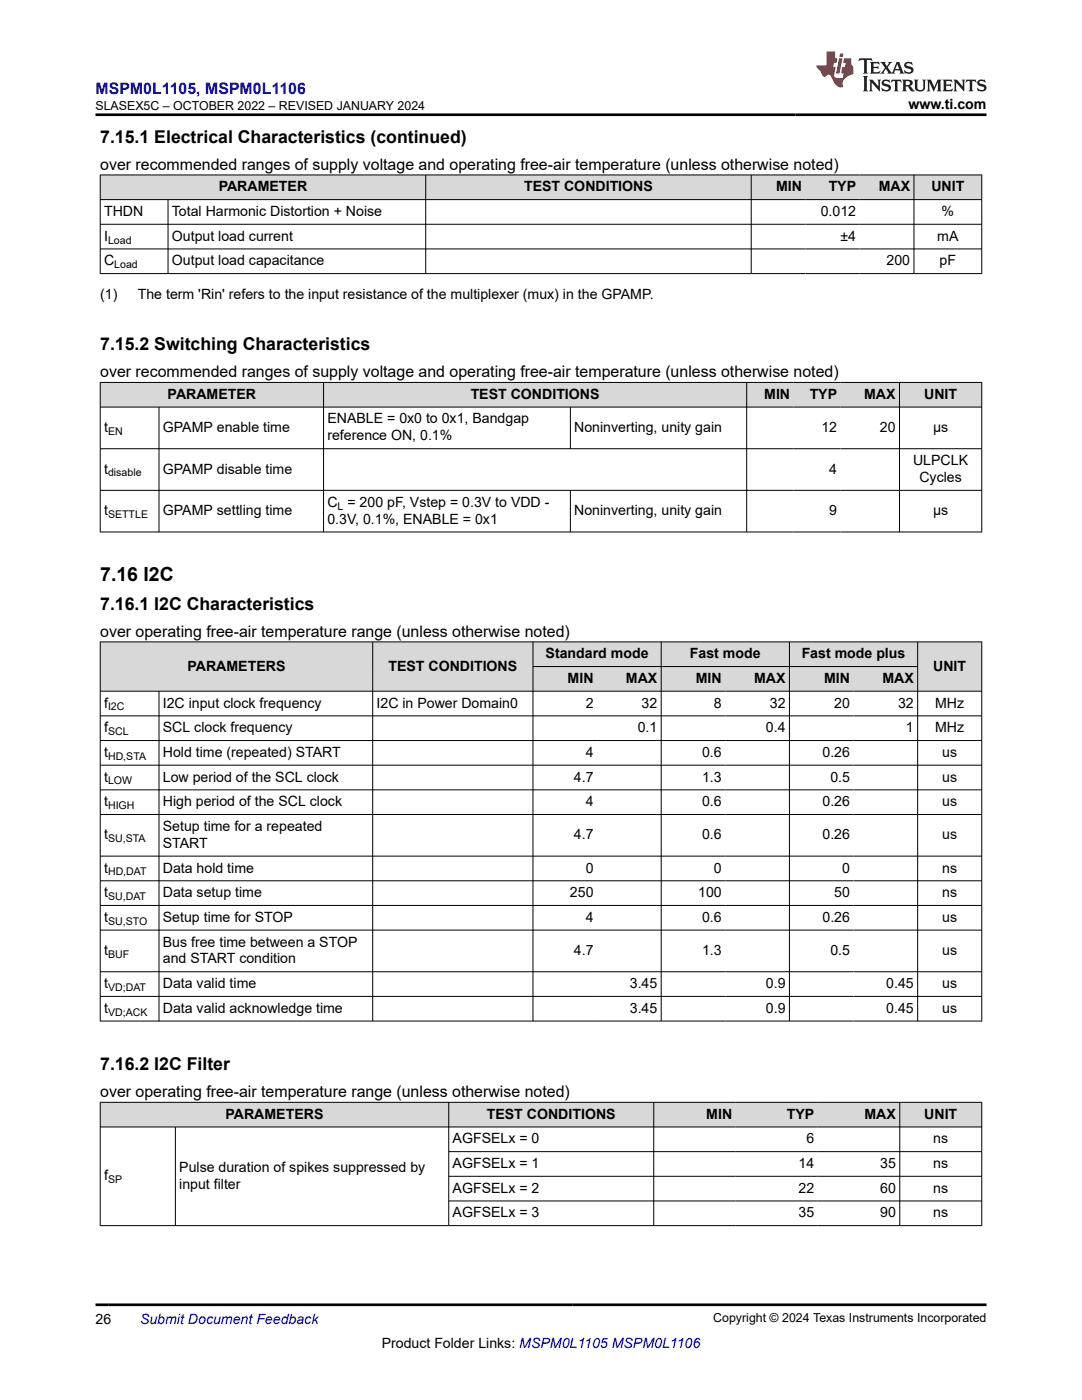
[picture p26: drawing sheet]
<svg xmlns="http://www.w3.org/2000/svg" width="216mm" height="279mm" viewBox="0 0 216 279" stroke-linecap="round" stroke-linejoin="round" font-family="sans-serif">
<defs><g id="words">
<text font-size="3.9" x="20" y="116">7.16 I2C</text>
<g font-size="3.5">
<text x="20" y="28.5">7.15.1 Electrical Characteristics (continued)</text>
<text x="20" y="69.9">7.15.2 Switching Characteristics</text>
<text x="20" y="121.7">7.16.1 I2C Characteristics</text>
<text x="20" y="213.6">7.16.2 I2C Filter</text>
</g>
<text font-size="3.2" fill="#00f" x="19" y="18.7">MSPM0L1105, MSPM0L1106</text>
<g font-size="3.2">
<text x="20" y="33.9">over recommended ranges of supply voltage and operating free-air temperature (unless otherwise noted)</text>
<text x="20" y="75.3">over recommended ranges of supply voltage and operating free-air temperature (unless otherwise noted)</text>
<text x="20" y="127.1">over operating free-air temperature range (unless otherwise noted)</text>
<text x="20" y="218.9">over operating free-air temperature range (unless otherwise noted)</text>
</g>
<g font-size="2.8">
<text x="181.3" y="21.8">www.ti.com</text>
<text x="43.6" y="38.2">PARAMETER</text>
<text x="104.6" y="38.2">TEST CONDITIONS</text>
<text x="154.8" y="38.2">MIN</text>
<text x="165.4" y="38.2">TYP</text>
<text x="175.3" y="38.2">MAX</text>
<text x="185.8" y="38.2">UNIT</text>
<text x="20.8" y="43.1">THDN</text>
<text x="34.3" y="43.1">Total Harmonic Distortion + Noise</text>
<text x="163.8" y="43.1">0.012</text>
<text x="187.9" y="43.1">%</text>
<text x="20.8" y="48">I</text>
<text x="20.8" y="53">C</text>
<text x="34.3" y="48">Output load current</text>
<text x="34.3" y="53">Output load capacitance</text>
<text x="167.7" y="48">±4</text>
<text x="176.9" y="53">200</text>
<text x="187" y="48">mA</text>
<text x="187.5" y="53">pF</text>
<text x="20" y="59.8">(1)</text>
<text x="27.5" y="59.8">The term 'Rin' refers to the input resistance of the multiplexer (mux) in the GPAMP.</text>
<text x="33.4" y="79.6">PARAMETER</text>
<text x="93.9" y="79.6">TEST CONDITIONS</text>
<text x="152.5" y="79.6">MIN</text>
<text x="161.6" y="79.6">TYP</text>
<text x="172.4" y="79.6">MAX</text>
<text x="184.4" y="79.6">UNIT</text>
<text x="20.8" y="86.2">t</text>
<text x="32.5" y="86.2">GPAMP enable time</text>
<text x="65.3" y="84.5">ENABLE = 0x0 to 0x1, Bandgap</text>
<text x="65.3" y="87.9">reference ON, 0.1%</text>
<text x="114.6" y="86.2">Noninverting, unity gain</text>
<text x="163.9" y="86.2">12</text>
<text x="175.6" y="86.2">20</text>
<text x="186.2" y="86.2">µs</text>
<text x="20.8" y="94.5">t</text>
<text x="32.5" y="94.5">GPAMP disable time</text>
<text x="165.5" y="94.5">4</text>
<text x="182.2" y="92.8">ULPCLK</text>
<text x="65.3" y="101.1">C = 200 pF, Vstep = 0.3V to VDD -</text>
<text x="183.5" y="96.2">Cycles</text>
<text x="20.8" y="102.8">t</text>
<text x="32.5" y="102.8">GPAMP settling time</text>
<text x="65.3" y="104.5">0.3V, 0.1%, ENABLE = 0x1</text>
<text x="114.6" y="102.8">Noninverting, unity gain</text>
<text x="165.5" y="102.8">9</text>
<text x="186.2" y="102.8">µs</text>
<text x="108.9" y="131.4">Standard mode</text>
<text x="137.7" y="131.4">Fast mode</text>
<text x="160" y="131.4">Fast mode plus</text>
<text x="37.4" y="133.8">PARAMETERS</text>
<text x="77.5" y="133.8">TEST CONDITIONS</text>
<text x="113.3" y="136.3">MIN</text>
<text x="124.9" y="136.3">MAX</text>
<text x="138.9" y="136.3">MIN</text>
<text x="150.5" y="136.3">MAX</text>
<text x="164.4" y="136.3">MIN</text>
<text x="176.1" y="136.3">MAX</text>
<text x="186.2" y="133.8">UNIT</text>
<text x="20.8" y="141.2">f</text>
<text x="32.5" y="141.2">I2C input clock frequency</text>
<text x="75.1" y="141.2">I2C in Power Domain0</text>
<text x="116.9" y="141.2">2</text>
<text x="128" y="141.2">32</text>
<text x="142.5" y="141.2">8</text>
<text x="153.6" y="141.2">32</text>
<text x="166.5" y="141.2">20</text>
<text x="179.2" y="141.2">32</text>
<text x="186.6" y="141.2">MHz</text>
<text x="20.8" y="146.1">f</text>
<text x="32.5" y="146.1">SCL clock frequency</text>
<text x="127.2" y="146.1">0.1</text>
<text x="152.8" y="146.1">0.4</text>
<text x="180.8" y="146.1">1</text>
<text x="186.6" y="146.1">MHz</text>
<text x="20.8" y="151.1">t</text>
<text x="20.8" y="156">t</text>
<text x="32.5" y="151.1">Hold time (repeated) START</text>
<text x="32.5" y="156">Low period of the SCL clock</text>
<text x="114.5" y="156">4.7</text>
<text x="116.9" y="151.1">4</text>
<text x="140.1" y="151.1">0.6</text>
<text x="140.1" y="156">1.3</text>
<text x="164.1" y="151.1">0.26</text>
<text x="165.7" y="156">0.5</text>
<text x="188" y="151.1">us</text>
<text x="188" y="156">us</text>
<text x="20.8" y="160.9">t</text>
<text x="32.5" y="160.9">High period of the SCL clock</text>
<text x="116.9" y="160.9">4</text>
<text x="140.1" y="160.9">0.6</text>
<text x="164.1" y="160.9">0.26</text>
<text x="188" y="160.9">us</text>
<text x="20.8" y="167.5">t</text>
<text x="32.5" y="165.8">Setup time for a repeated</text>
<text x="114.5" y="167.5">4.7</text>
<text x="140.1" y="167.5">0.6</text>
<text x="164.1" y="167.5">0.26</text>
<text x="188" y="167.5">us</text>
<text x="32.5" y="169.2">START</text>
<text x="20.8" y="174.1">t</text>
<text x="20.8" y="179.1">t</text>
<text x="32.5" y="174.1">Data hold time</text>
<text x="32.5" y="179.1">Data setup time</text>
<text x="113.7" y="179.1">250</text>
<text x="116.9" y="174.1">0</text>
<text x="139.3" y="179.1">100</text>
<text x="142.5" y="174.1">0</text>
<text x="166.5" y="179.1">50</text>
<text x="168" y="174.1">0</text>
<text x="188" y="174.1">ns</text>
<text x="188" y="179.1">ns</text>
<text x="20.8" y="184">t</text>
<text x="32.5" y="184">Setup time for STOP</text>
<text x="116.9" y="184">4</text>
<text x="140.1" y="184">0.6</text>
<text x="164.1" y="184">0.26</text>
<text x="188" y="184">us</text>
<text x="20.8" y="190.6">t</text>
<text x="32.5" y="188.9">Bus free time between a STOP</text>
<text x="114.5" y="190.6">4.7</text>
<text x="140.1" y="190.6">1.3</text>
<text x="165.7" y="190.6">0.5</text>
<text x="188" y="190.6">us</text>
<text x="20.8" y="197.2">t</text>
<text x="32.5" y="192.3">and START condition</text>
<text x="32.5" y="197.2">Data valid time</text>
<text x="125.7" y="197.2">3.45</text>
<text x="152.8" y="197.2">0.9</text>
<text x="176.8" y="197.2">0.45</text>
<text x="188" y="197.2">us</text>
<text x="20.8" y="202.1">t</text>
<text x="32.5" y="202.1">Data valid acknowledge time</text>
<text x="125.7" y="202.1">3.45</text>
<text x="152.8" y="202.1">0.9</text>
<text x="176.8" y="202.1">0.45</text>
<text x="188" y="202.1">us</text>
<text x="45" y="223.3">PARAMETERS</text>
<text x="97.1" y="223.3">TEST CONDITIONS</text>
<text x="140.9" y="223.3">MIN</text>
<text x="157" y="223.3">TYP</text>
<text x="172.5" y="223.3">MAX</text>
<text x="184.4" y="223.3">UNIT</text>
<text x="35.8" y="233.9">Pulse duration of spikes suppressed by</text>
<text x="90.3" y="228.2">AGFSELx = 0</text>
<text x="90.3" y="233.1">AGFSELx = 1</text>
<text x="159.3" y="233.1">14</text>
<text x="160.9" y="228.2">6</text>
<text x="175.6" y="233.1">35</text>
<text x="186.2" y="228.2">ns</text>
<text x="186.2" y="233.1">ns</text>
<text x="20.8" y="235.6">f</text>
<text x="35.8" y="237.3">input filter</text>
<text x="90.3" y="238">AGFSELx = 2</text>
<text x="159.3" y="238">22</text>
<text x="175.6" y="238">60</text>
<text x="186.2" y="238">ns</text>
<text x="90.3" y="243">AGFSELx = 3</text>
<text x="159.3" y="243">35</text>
<text x="175.6" y="243">90</text>
<text x="186.2" y="243">ns</text>
<text x="19" y="264.2">26</text>
<text x="76.2" y="269">Product Folder Links: MSPM0L1105 MSPM0L1106</text>
</g>
<text font-size="2.8" fill="#00f" x="27.9" y="264.2">Submit Document Feedback</text>
<g font-size="2.5">
<text x="19.1" y="21.9">SLASEX5C – OCTOBER 2022 – REVISED JANUARY 2024</text>
<text x="142.3" y="263.9">Copyright © 2024 Texas Instruments Incorporated</text>
</g>
<g font-size="2.1">
<text x="21.6" y="48.6">Load</text>
<text x="22.8" y="53.5">Load</text>
<text x="21.6" y="86.8">EN</text>
<text x="21.6" y="95.1">disable</text>
<text x="67.4" y="101.7">L</text>
<text x="21.6" y="103.4">SETTLE</text>
<text x="21.6" y="141.8">I2C</text>
<text x="21.6" y="146.7">SCL</text>
<text x="21.6" y="151.6">HD,STA</text>
<text x="21.6" y="156.5">LOW</text>
<text x="21.6" y="161.5">HIGH</text>
<text x="21.6" y="168.1">SU,STA</text>
<text x="21.6" y="174.7">HD,DAT</text>
<text x="21.6" y="179.6">SU,DAT</text>
<text x="21.6" y="184.5">SU,STO</text>
<text x="21.6" y="191.2">BUF</text>
<text x="21.6" y="197.8">VD;DAT</text>
<text x="21.6" y="202.7">VD;ACK</text>
<text x="21.6" y="236.1">SP</text>
</g>
</g></defs>
<g fill="#d8d8d8">
<path d="M20 34.9h175.9v4.9h-175.9z" fill-rule="evenodd"/>
<path d="M20.1 35h64.8v4.8h-64.8z" fill-rule="evenodd"/>
<path d="M85 35h64.8v4.8h-64.8z" fill-rule="evenodd"/>
<path d="M150 35h10.7v4.8h-10.7z" fill-rule="evenodd"/>
<path d="M160.7 35h10.8v4.8h-10.8z" fill-rule="evenodd"/>
<path d="M171.5 35h10.8v4.8h-10.8z" fill-rule="evenodd"/>
<path d="M182.4 35h13.4v4.8h-13.4z" fill-rule="evenodd"/>
</g>
<path d="M19.9 34.9h176.1M19.9 39.8h176.1M20 34.9v19.8M33.5 39.8v14.9M84.9 34.9v19.8M149.9 34.9v19.8M182.4 34.9v19.8M195.9 34.9v19.8M19.9 44.8h176.1M19.9 49.7h176.1M19.9 54.6h176.1" fill="none" stroke="#000" stroke-width=".2"/>
<g fill="#d8d8d8">
<path d="M20 76.3h175.9v4.9h-175.9z" fill-rule="evenodd"/>
<path d="M20.1 76.4h44.4v4.8h-44.4z" fill-rule="evenodd"/>
<path d="M64.6 76.4h84.3v4.8h-84.3z" fill-rule="evenodd"/>
<path d="M149.1 76.4h9.3v4.8h-9.3z" fill-rule="evenodd"/>
<path d="M158.4 76.4h9.4v4.8h-9.4z" fill-rule="evenodd"/>
<path d="M167.8 76.4h11.6v4.8h-11.6z" fill-rule="evenodd"/>
<path d="M179.5 76.4h16.3v4.8h-16.3z" fill-rule="evenodd"/>
</g>
<g fill="none" stroke="#000" stroke-width=".2">
<path d="M19.9 76.3h176.1M20 76.3v29.9M64.6 76.3v29.9M149 76.3v29.9M179.5 76.3v29.9M195.9 76.3v29.9M19.9 81.2h176.1M19.9 89.6h176.1M19.9 97.9h176.1M31.7 81.2v25M113.8 81.2v8.4M113.8 97.9v8.3"/>
<path d="M19.9 106.2h176.1"/>
</g>
<g fill="#d8d8d8">
<path d="M20 128.1h175.9v4.9h-175.9z" fill-rule="evenodd"/>
<path d="M20.1 128.2h54.2v9.7h-54.2z" fill-rule="evenodd"/>
<path d="M74.4 128.2h31.9v9.7h-31.9z" fill-rule="evenodd"/>
<path d="M106.4 128.2h25.5v4.8h-25.5z" fill-rule="evenodd"/>
<path d="M132 128.2h25.5v4.8h-25.5z" fill-rule="evenodd"/>
<path d="M157.6 128.2h25.4v4.8h-25.4z" fill-rule="evenodd"/>
<path d="M183.2 128.2h12.6v9.7h-12.6z" fill-rule="evenodd"/>
<path d="M106.4 133.1h12.7v4.8h-12.7z" fill-rule="evenodd"/>
<path d="M119.1 133.1h12.8v4.8h-12.8z" fill-rule="evenodd"/>
<path d="M132 133.1h12.7v4.8h-12.7z" fill-rule="evenodd"/>
<path d="M144.7 133.1h12.8v4.8h-12.8z" fill-rule="evenodd"/>
<path d="M157.6 133.1h12.7v4.8h-12.7z" fill-rule="evenodd"/>
<path d="M170.3 133.1h12.7v4.8h-12.7z" fill-rule="evenodd"/>
</g>
<g fill="none" stroke="#000" stroke-width=".2">
<path d="M19.9 128.1h176.1M19.9 137.9h176.1M20 128v75.8M31.7 137.9v65.9M74.4 128v75.8M106.4 128v75.8M106.4 133h76.8M131.9 128v75.8M157.5 128v75.8M183.1 128v75.8M195.9 128v75.8M19.9 142.9h176.1"/>
<path d="M19.9 147.8h176.1M19.9 152.7h176.1M19.9 157.6h176.1M19.9 162.6h176.1M19.9 170.9h176.1M19.9 175.8h176.1M19.9 180.7h176.1M19.9 185.6h176.1M19.9 193.9h176.1M19.9 198.9h176.1M19.9 203.8h176.1"/>
</g>
<g fill="#d8d8d8">
<path d="M20 220h175.9v4.9h-175.9z" fill-rule="evenodd"/>
<path d="M20.1 220.1h69.4v4.8h-69.4z" fill-rule="evenodd"/>
<path d="M89.6 220.1h40.8v4.8h-40.8z" fill-rule="evenodd"/>
<path d="M130.5 220.1h16.3v4.8h-16.3z" fill-rule="evenodd"/>
<path d="M146.8 220.1h16.4v4.8h-16.4z" fill-rule="evenodd"/>
<path d="M163.2 220.1h16.3v4.8h-16.3z" fill-rule="evenodd"/>
<path d="M179.6 220.1h16.2v4.8h-16.2z" fill-rule="evenodd"/>
</g>
<path d="M19.9 220h176.1M20 219.9v24.8M89.5 219.9v24.8M130.4 219.9v24.8M179.5 219.9v24.8M195.9 219.9v24.8M19.9 224.9h176.1M35 224.9v19.8M89.5 229.8h106.5M89.5 234.8h106.5M89.5 239.7h106.5M196 244.6h-176.1" fill="none" stroke="#000" stroke-width=".2"/>
<path d="M171.5 11.6l-.2 .6 .5-.2h.6v.1v2.2l-.2 .4h1l-.2-.4v-2.2v-.1h.5l.5 .2-.1-.6zM173.6 12.4l.2 .3v1.6l-.2 .4h1.9l.1-.6a1.08 1.08 0 0 1-1.3 .2v-.7h.6l.4 .2v-.7l-.4 .2h-.6v-.5l.2-.2a1 1 0 0 1 1 .3l-.1-.5zM175.7 12.4l.9 1.1-1 1.2h.9l-.2-.2 .5-.8 .4 .8-.2 .2h1.6l-.2-.2 .2-.5h.9l.1 .5-.1 .2h.9l-.2-.4-.8-1.9h-.5l-.9 2.1-.9-1.1 .9-1h-.8l.2 .2-.4 .6-.4-.6 .2-.2zM179 12.8l.4 1h-.7zM180.7 12.5a.65 .65 0 0 0-.2 .7 .65 .65 0 0 0 .6 .5l.6 .1 .1 .3a.79 .79 0 0 1-.7 .4 .79 .79 0 0 1-.7-.5l.1 .7 .2-.1a.93 .93 0 0 0 1.1 0 .93 .93 0 0 0 .4-.9 1.46 1.46 0 0 0-1.2-.6l-.1-.3a1.09 1.09 0 0 1 1.2 .2l-.2-.6-.1 .1-.5-.2zM172.2 15.2l.2 .4v2.2l-.2 .4h1l-.2-.4v-2.2l.2-.4zM173.4 15.9l.2 .4v1.5l-.2 .4h.8l-.3-.4 .1-1.3 1.6 1.8v-2l.2-.4h-.7l.1 .2 .1 1.1-1.2-1.3zM176.2 16a.65 .65 0 0 0-.2 .8 .65 .65 0 0 0 .6 .4l.6 .2 .1 .2a.79 .79 0 0 1-.7 .4 .79 .79 0 0 1-.7-.5l.1 .7 .2-.1a.93 .93 0 0 0 1.1 .1 .93 .93 0 0 0 .4-1 1.46 1.46 0 0 0-1.2-.5l-.1-.4a1.09 1.09 0 0 1 1.2 .2l-.1-.6-.2 .1-.5-.1zM177.9 15.9l-.1 .6a.63 .63 0 0 1 .8-.3v1.6l-.3 .4h1l-.2-.4v-1.6a.66 .66 0 0 1 .8 .3l-.1-.6zM180 15.9l.2 .4v1.5l-.2 .4h1l-.2-.2-.1-.7h.5l.1 .2a.79 .79 0 0 0 1.2 .6l-1-.9a.61 .61 0 0 0 .6-.6 .61 .61 0 0 0-.5-.7zM180.8 16.2h.1a.47 .47 0 0 1 .5 .1 .47 .47 0 0 1 .1 .5l-.1 .1-.7 .1zM182.3 15.9l.2 .2a2.27 2.27 0 0 0 .4 2 1.04 1.04 0 0 0 1.7-.7v-1.3l.2-.2h-.8l.2 .4v1.1a.6 .6 0 0 1-.6 .6 .6 .6 0 0 1-.6-.6v-1.1l.3-.4zM184.9 15.9l.2 .4v1.5l-.2 .4h.8l-.3-.4v-1.4l.9 1.9 .9-1.9v1.4l-.3 .4h1l-.2-.4v-1.5l.2-.4h-.8l-.7 1.5-.6-1.5zM188.1 15.9l.2 .4v1.5l-.2 .4h1.9l.1-.6a1.09 1.09 0 0 1-1.3 .2v-.7h.6l.4 .2v-.6l-.4 .2h-.6v-.6l.2-.1a1.01 1.01 0 0 1 1 .3l-.1-.6zM190.2 15.9l.3 .4v1.5l-.3 .4h.8l-.2-.4v-1.3l1.6 1.8v-2l.2-.4h-.7l.2 .2v1.1l-1.2-1.3zM192.8 15.9l-.1 .6a.63 .63 0 0 1 .8-.3v1.6l-.3 .4h1l-.2-.4v-1.6a.66 .66 0 0 1 .8 .3l-.1-.6zM195.2 16a.65 .65 0 0 0-.2 .8 .65 .65 0 0 0 .6 .4l.6 .2 .2 .2a.79 .79 0 0 1-.7 .4 .79 .79 0 0 1-.7-.5l.1 .7 .2-.1a.93 .93 0 0 0 1 .1 .93 .93 0 0 0 .5-1 1.46 1.46 0 0 0-1.3-.5v-.4a1.09 1.09 0 0 1 1.2 .2l-.2-.6-.2 .1-.5-.1z" fill="#231f20"/>
<path d="M164.9 10.3v2.7h-2l.1 .4 .8 1a.95 .95 0 0 0 1 .9 .59 .59 0 0 1 .5-.4 .59 .59 0 0 1 .5 .3l.4 .8a1.59 1.59 0 0 0 2.1 1.4 1.61 1.61 0 0 1 1-2.3l1-.3-.1-1.5a1.59 1.59 0 0 1-.3-1.7h-1.5l-.2 .9h.6l-.2 .9h-.5l-.2 .9v.3l.4 .1-.1 .9h-.7a.73 .73 0 0 1-1-.7l.3-1.5h-.5l.1-.9h.5l.2-.9h-.5v-1.3zM167.4 11.6l-.6 3.1h.7l.6-3.1zM167.6 10.7l-.1 .6h.7l.1-.6z" fill="#ed1c24"/>
<path d="M19 22.9h177.8M19 260.4h177.8" fill="none" stroke="#000" stroke-width=".53"/>
<use href="#words"/>
</svg>
